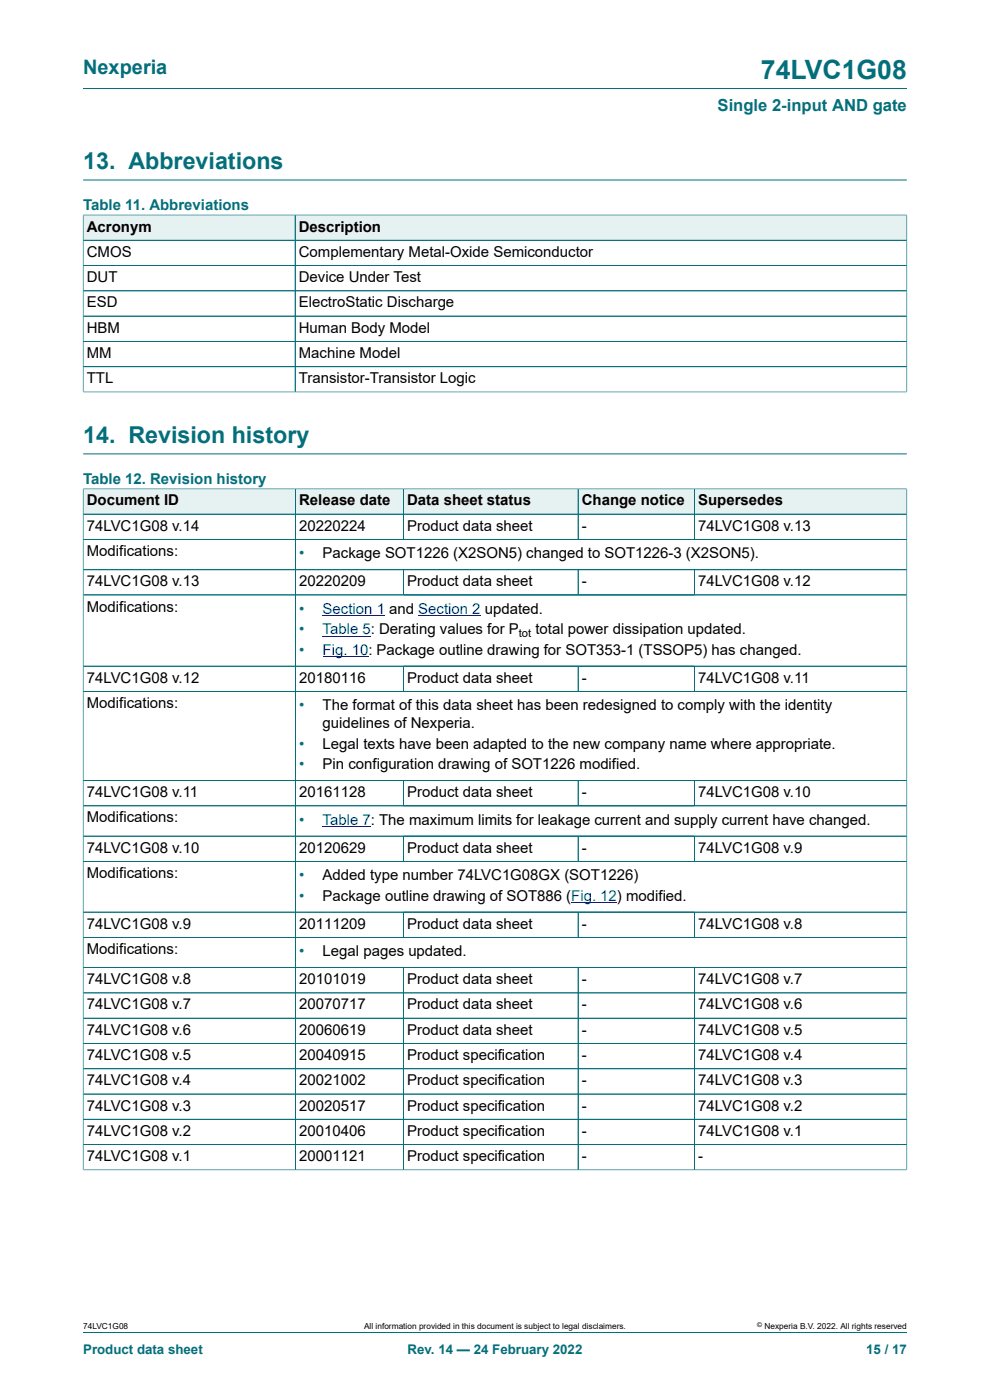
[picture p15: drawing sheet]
<svg xmlns="http://www.w3.org/2000/svg" width="210mm" height="297mm" viewBox="0 0 210 297" stroke-linecap="round" stroke-linejoin="round" font-family="sans-serif">
<defs><g id="words">
<text font-size="5.6" fill="#036f7b" x="161.4" y="16.8">74LVC1G08</text>
<g font-size="4.9" fill="#036f7b">
<text x="17.6" y="35.9">13. Abbreviations</text>
<text x="17.6" y="94">14. Revision history</text>
</g>
<text font-size="4.2" fill="#036f7b" x="17.6" y="15.6">Nexperia</text>
<text font-size="3.5" fill="#036f7b" x="152.2" y="23.7">Single 2-input AND gate</text>
<g font-size="3.2" fill="#036f7b">
<text x="17.6" y="44.5">Table 11. Abbreviations</text>
<text x="17.6" y="102.6">Table 12. Revision history</text>
<text x="63.4" y="118.5">•</text>
<text x="63.4" y="130.3">•</text>
<text x="63.4" y="134.6">•</text>
<text x="63.4" y="138.9">•</text>
<text x="63.4" y="150.7">•</text>
<text x="63.4" y="158.9">•</text>
<text x="63.4" y="163.2">•</text>
<text x="63.4" y="175">•</text>
<text x="63.4" y="186.8">•</text>
<text x="63.4" y="191.1">•</text>
<text x="63.4" y="202.9">•</text>
</g>
<g font-size="3.2">
<text x="18.4" y="49.1">Acronym</text>
<text x="63.4" y="49.1">Description</text>
<text x="18.4" y="54.5">CMOS</text>
<text x="18.4" y="59.8">DUT</text>
<text x="63.4" y="54.5">Complementary Metal-Oxide Semiconductor</text>
<text x="63.4" y="59.8">Device Under Test</text>
<text x="18.4" y="65.2">ESD</text>
<text x="63.4" y="65.2">ElectroStatic Discharge</text>
<text x="18.4" y="70.6">HBM</text>
<text x="63.4" y="70.6">Human Body Model</text>
<text x="18.4" y="75.9">MM</text>
<text x="63.4" y="75.9">Machine Model</text>
<text x="18.4" y="81.3">TTL</text>
<text x="63.4" y="81.3">Transistor-Transistor Logic</text>
<text x="18.4" y="107.2">Document ID</text>
<text x="63.4" y="107.2">Release date</text>
<text x="86.4" y="107.2">Data sheet status</text>
<text x="123.4" y="107.2">Change notice</text>
<text x="148.1" y="107.2">Supersedes</text>
<text x="18.4" y="112.6">74LVC1G08 v.14</text>
<text x="63.4" y="112.6">20220224</text>
<text x="86.4" y="112.6">Product data sheet</text>
<text x="123.4" y="112.6">-</text>
<text x="148.1" y="112.6">74LVC1G08 v.13</text>
<text x="18.4" y="117.9">Modifications:</text>
<text x="68.4" y="118.5">Package SOT1226 (X2SON5) changed to SOT1226-3 (X2SON5).</text>
<text x="18.4" y="124.4">74LVC1G08 v.13</text>
<text x="63.4" y="124.4">20220209</text>
<text x="86.4" y="124.4">Product data sheet</text>
<text x="123.4" y="124.4">-</text>
<text x="148.1" y="124.4">74LVC1G08 v.12</text>
<text x="18.4" y="129.7">Modifications:</text>
<text x="113.6" y="134.6">total power dissipation updated.</text>
<text x="18.4" y="144.8">74LVC1G08 v.12</text>
<text x="63.4" y="144.8">20180116</text>
<text x="86.4" y="144.8">Product data sheet</text>
<text x="123.4" y="144.8">-</text>
<text x="148.1" y="144.8">74LVC1G08 v.11</text>
<text x="18.4" y="150.2">Modifications:</text>
<text x="68.4" y="150.7">The format of this data sheet has been redesigned to comply with the identity</text>
<text x="68.4" y="154.5">guidelines of Nexperia.</text>
<text x="68.4" y="158.9">Legal texts have been adapted to the new company name where appropriate.</text>
<text x="68.4" y="163.2">Pin configuration drawing of SOT1226 modified.</text>
<text x="18.4" y="169.1">74LVC1G08 v.11</text>
<text x="63.4" y="169.1">20161128</text>
<text x="86.4" y="169.1">Product data sheet</text>
<text x="123.4" y="169.1">-</text>
<text x="148.1" y="169.1">74LVC1G08 v.10</text>
<text x="18.4" y="174.5">Modifications:</text>
<text x="18.4" y="180.9">74LVC1G08 v.10</text>
<text x="63.4" y="180.9">20120629</text>
<text x="86.4" y="180.9">Product data sheet</text>
<text x="123.4" y="180.9">-</text>
<text x="148.1" y="180.9">74LVC1G08 v.9</text>
<text x="18.4" y="186.2">Modifications:</text>
<text x="68.4" y="186.8">Added type number 74LVC1G08GX (SOT1226)</text>
<text x="68.4" y="191.1">Package outline drawing of SOT886 (Fig. 12) modified.</text>
<text x="18.4" y="197">74LVC1G08 v.9</text>
<text x="63.4" y="197">20111209</text>
<text x="86.4" y="197">Product data sheet</text>
<text x="123.4" y="197">-</text>
<text x="148.1" y="197">74LVC1G08 v.8</text>
<text x="18.4" y="202.4">Modifications:</text>
<text x="68.4" y="202.9">Legal pages updated.</text>
<text x="18.4" y="208.8">74LVC1G08 v.8</text>
<text x="63.4" y="208.8">20101019</text>
<text x="86.4" y="208.8">Product data sheet</text>
<text x="123.4" y="208.8">-</text>
<text x="148.1" y="208.8">74LVC1G08 v.7</text>
<text x="18.4" y="214.1">74LVC1G08 v.7</text>
<text x="63.4" y="214.1">20070717</text>
<text x="86.4" y="214.1">Product data sheet</text>
<text x="123.4" y="214.1">-</text>
<text x="148.1" y="214.1">74LVC1G08 v.6</text>
<text x="18.4" y="219.5">74LVC1G08 v.6</text>
<text x="63.4" y="219.5">20060619</text>
<text x="86.4" y="219.5">Product data sheet</text>
<text x="123.4" y="219.5">-</text>
<text x="148.1" y="219.5">74LVC1G08 v.5</text>
<text x="18.4" y="224.9">74LVC1G08 v.5</text>
<text x="63.4" y="224.9">20040915</text>
<text x="86.4" y="224.9">Product specification</text>
<text x="123.4" y="224.9">-</text>
<text x="148.1" y="224.9">74LVC1G08 v.4</text>
<text x="18.4" y="230.2">74LVC1G08 v.4</text>
<text x="63.4" y="230.2">20021002</text>
<text x="86.4" y="230.2">Product specification</text>
<text x="123.4" y="230.2">-</text>
<text x="148.1" y="230.2">74LVC1G08 v.3</text>
<text x="18.4" y="235.6">74LVC1G08 v.3</text>
<text x="63.4" y="235.6">20020517</text>
<text x="86.4" y="235.6">Product specification</text>
<text x="123.4" y="235.6">-</text>
<text x="148.1" y="235.6">74LVC1G08 v.2</text>
<text x="18.4" y="241">74LVC1G08 v.2</text>
<text x="63.4" y="241">20010406</text>
<text x="86.4" y="241">Product specification</text>
<text x="123.4" y="241">-</text>
<text x="148.1" y="241">74LVC1G08 v.1</text>
<text x="18.4" y="246.3">74LVC1G08 v.1</text>
<text x="63.4" y="246.3">20001121</text>
<text x="86.4" y="246.3">Product specification</text>
<text x="123.4" y="246.3">-</text>
<text x="148.1" y="246.3">-</text>
</g>
<g font-size="3.2" fill="#00f">
<text x="68.4" y="130.3">Section 1 and Section 2 updated.</text>
<text x="68.4" y="134.6">Table 5: Derating values for P</text>
<text x="68.4" y="138.9">Fig. 10: Package outline drawing for SOT353-1 (TSSOP5) has changed.</text>
<text x="68.4" y="175">Table 7: The maximum limits for leakage current and supply current have changed.</text>
</g>
<g font-size="2.8" fill="#036f7b">
<text x="17.6" y="287.2">Product data sheet</text>
<text x="86.4" y="287.2">Rev. 14 — 24 February 2022</text>
<text x="183.7" y="287.2">15 / 17</text>
</g>
<text font-size="2.4" x="110.1" y="135.2">tot</text>
<g font-size="1.8">
<text x="17.6" y="282">74LVC1G08</text>
<text x="77.2" y="282">All information provided in this document is subject to legal disclaimers.</text>
<text x="162.2" y="282">Nexperia B.V. 2022. All rights reserved</text>
</g>
<text font-size="1.4" x="160.6" y="281.6">©</text>
</g></defs>
<path d="M17.6 18.8h174.8M17.6 38.2h174.8" fill="none" stroke="#036f7b" stroke-width=".21"/>
<path d="M17.7 45.7h44.8v5.2h-44.8z" fill="#e6f1f2"/>
<path d="M17.6 45.5v5.5h45v-5.4h-45" fill="none" stroke="#036f7b" stroke-width=".21"/>
<path d="M62.7 45.7h129.6v5.2h-129.6z" fill="#e6f1f2"/>
<path d="M17.6 51h174.8M17.6 56.3h174.8M17.6 45.7v37.5M17.7 45.6h174.7M62.6 45.6v37.5M192.4 45.5v37.7M17.6 61.7h174.8M17.6 67.1h174.8M17.6 72.4h174.8M17.6 77.8h174.8M17.6 83.1h174.8M17.6 96.3h174.8" fill="none" stroke="#036f7b" stroke-width=".21"/>
<path d="M17.7 103.8h44.9v5.2h-44.9z" fill="#e6f1f2"/>
<path d="M17.6 103.6v5.5h45.1v-5.4h-45.1" fill="none" stroke="#036f7b" stroke-width=".21"/>
<path d="M62.7 103.8h22.8v5.2h-22.8z" fill="#e6f1f2"/>
<path d="M62.7 103.7h22.9v5.4h-22.9z" fill="none" stroke="#036f7b" stroke-width=".21"/>
<path d="M85.7 103.8h36.9v5.2h-36.9z" fill="#e6f1f2"/>
<path d="M85.6 103.7h37v5.4h-37z" fill="none" stroke="#036f7b" stroke-width=".21"/>
<path d="M122.7 103.8h24.6v5.2h-24.6z" fill="#e6f1f2"/>
<path d="M122.6 103.7h24.7v5.4h-24.7z" fill="none" stroke="#036f7b" stroke-width=".21"/>
<path d="M147.4 103.8h44.9v5.2h-44.9z" fill="#e6f1f2"/>
<path d="M17.6 114.4h174.8M62.7 109.1v32.2M85.6 109.1v5.3M122.6 109.1v5.3M192.4 103.6v37.7h-174.8v-32.2h174.8M192.4 103.7h-45.1v10.7M17.6 120.9h174.8M17.6 126.2h174.8M85.6 120.9v5.3M122.6 120.9v5.3M147.3 120.9v5.3" fill="none" stroke="#036f7b" stroke-width=".21"/>
<path d="M68.4 130.6h11.5" fill="none" stroke="#00f" stroke-width=".21"/>
<path d="M79.9 130.5l1.8 .1z" fill="#00f"/>
<path d="M88.7 130.6h11.5" fill="none" stroke="#00f" stroke-width=".21"/>
<path d="M100.2 130.5l1.8 .1z" fill="#00f"/>
<path d="M68.4 134.9h10.3M68.4 139.3h9.7M68.4 175.3h10.3M121.2 191.4h9.7" fill="none" stroke="#00f" stroke-width=".21"/>
<g fill="none" stroke="#036f7b" stroke-width=".21">
<path d="M17.6 103.8v144.4M17.7 109.1h174.6M17.7 114.4h174.6M17.7 103.7h174.6M62.7 103.8v144.4M85.6 103.8v10.6M122.6 103.8v10.6M147.3 103.8v10.6M192.4 103.8v144.4M17.7 126.2h174.6M85.6 120.9v5.3M122.6 120.9v5.3"/>
<path d="M147.3 120.9v5.3M192.3 120.9h-174.6M17.6 146.7h174.8M17.6 141.3h174.8M85.6 141.3v5.4M122.6 141.3v5.4M147.3 141.3v5.4M17.6 165.6h174.8M17.6 171h174.8M17.6 177.4h174.8M85.6 165.6v5.4M85.6 177.4v5.3"/>
<path d="M122.6 165.6v5.4M122.6 177.4v5.3M147.3 165.6v5.4M147.3 177.4v5.3M17.6 182.7h174.8M17.6 193.5h174.8M17.6 198.9h174.8M85.6 193.5v5.4M122.6 193.5v5.4M147.3 193.5v5.4M17.6 205.3h174.8M17.6 210.6h174.8"/>
<path d="M85.6 205.3v42.9M122.6 205.3v42.9M147.3 205.3v42.9M192.4 216h-174.8M17.6 221.4h174.8M17.6 226.7h174.8M17.6 232.1h174.8M17.6 237.5h174.8M17.6 248.2h174.8M192.4 242.8h-174.8M17.6 282.6h174.8"/>
</g>
<use href="#words"/>
</svg>
